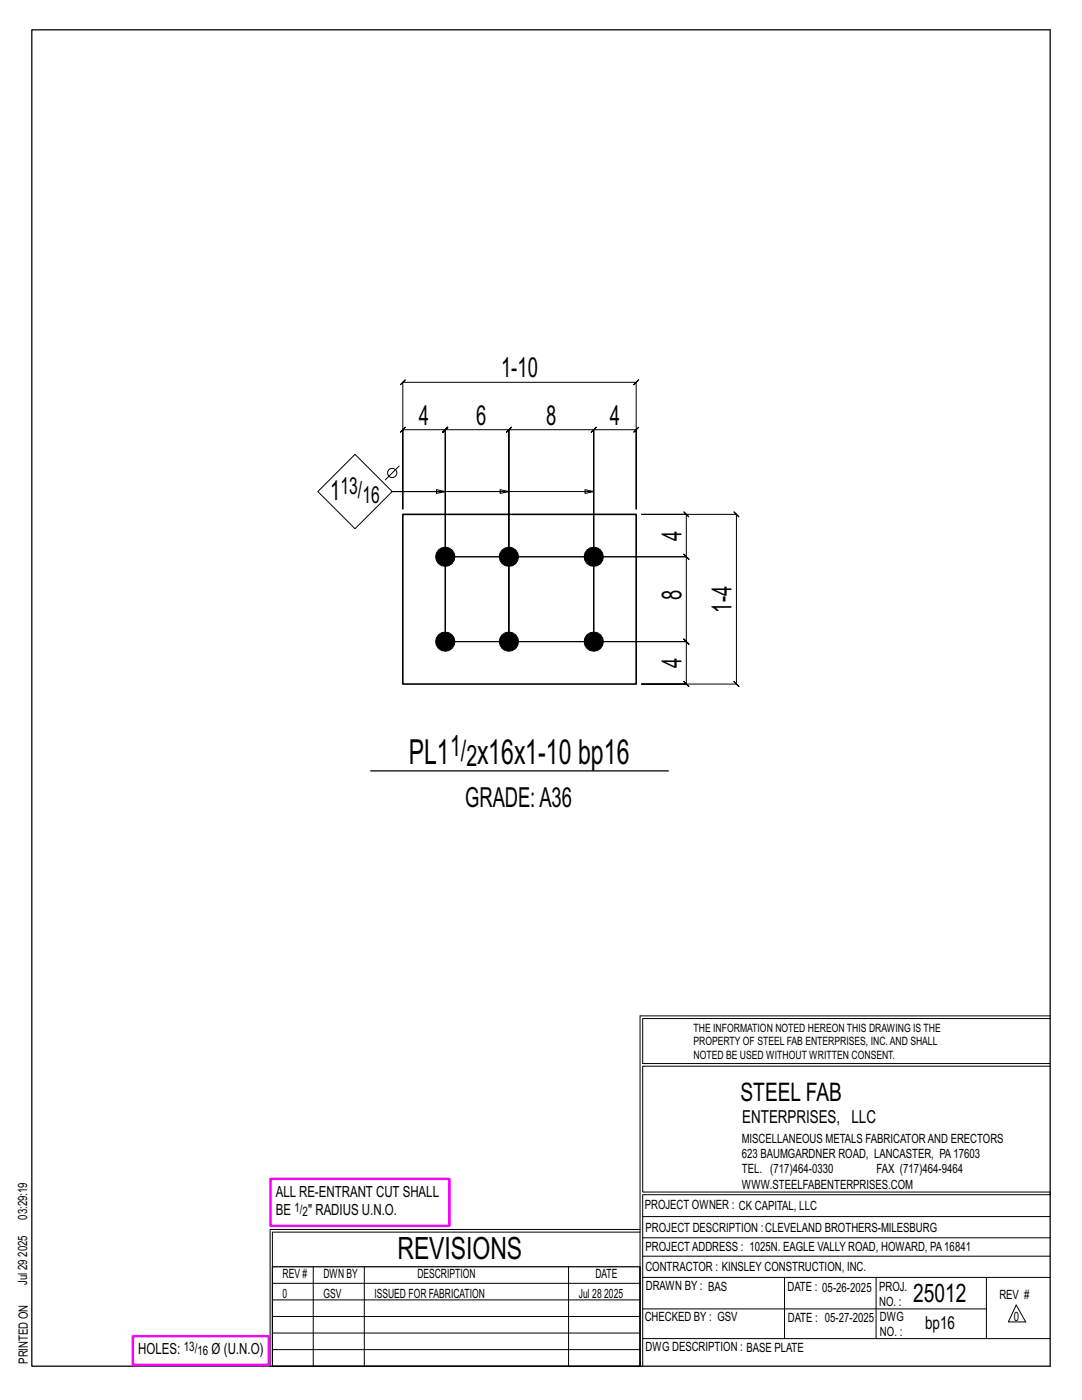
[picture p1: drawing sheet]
<svg xmlns="http://www.w3.org/2000/svg" width="216mm" height="279mm" viewBox="0 0 216 279" stroke-linecap="round" stroke-linejoin="round" font-family="sans-serif">
<defs><g id="words">
<g font-size="6.9">
<text x="81.6" y="152.4">PL1</text>
<text x="95.2" y="152.4">x16x1-10 bp16</text>
</g>
<text font-size="6.1" x="79.3" y="251.3">REVISIONS</text>
<g font-size="5.9">
<text x="89.8" y="150.8">1/</text>
<text x="93.1" y="152.9">2</text>
</g>
<g font-size="5.5">
<text x="100" y="75.3">1-10</text>
<text x="83.6" y="84.8">4</text>
<text x="95" y="84.8">6</text>
<text x="109" y="84.8">8</text>
<text x="121.7" y="84.8">4</text>
<text x="65.9" y="99.9">1</text>
<text x="136" y="107.9" transform="rotate(-90 136 107.9)">4</text>
<text x="136" y="119.8" transform="rotate(-90 136 119.8)">8</text>
<text x="146" y="122.2" transform="rotate(-90 146 122.2)">1-4</text>
<text x="136" y="133.3" transform="rotate(-90 136 133.3)">4</text>
<text x="92.8" y="161.1">GRADE:A36</text>
</g>
<g font-size="5.1">
<text x="147.8" y="219.8">STEEL FAB</text>
<text x="182.2" y="259.9">25012</text>
</g>
<g font-size="4.7">
<text x="67.9" y="98.6">13/</text>
<text x="72.3" y="100.3">16</text>
</g>
<g font-size="3.6">
<text x="148.1" y="224.1">ENTERPRISES, LLC</text>
<text x="184.6" y="265.2">bp16</text>
</g>
<g font-size="3.1">
<text x="55" y="238.9">ALL RE-ENTRANT CUT SHALL</text>
<text x="55" y="242.5">BE</text>
<text x="61.5" y="242.5">&quot; RADIUS U.N.O.</text>
<text x="27.6" y="270.2">HOLES:</text>
<text x="42.2" y="270.2">Ø (U.N.O)</text>
</g>
<g font-size="2.6">
<text x="58.8" y="241.8">1/</text>
<text x="60.4" y="242.7">2</text>
<text x="36.7" y="269.6">13/</text>
<text x="39.4" y="270.5">16</text>
</g>
<g font-size="2.5">
<text x="148" y="231.2">623 BAUMGARDNER ROAD, LANCASTER, PA17603</text>
<text x="148" y="228.1">MISCELLANEOUS METALS FABRICATORAND ERECTORS</text>
<text x="148" y="237.2">WWW.STEELFABENTERPRISES.COM</text>
<text x="148" y="234.2">TEL. (717)464-0330</text>
<text x="174.9" y="234.2">FAX (717)464-9464</text>
<text x="5.4" y="243.4" transform="rotate(-90 5.4 243.4)">03:29:19</text>
<text x="128.7" y="241.3">PROJECT OWNER : CK CAPITAL, LLC</text>
<text x="128.8" y="246">PROJECT DESCRIPTION :CLEVELAND BROTHERS-MILESBURG</text>
<text x="5.4" y="250.8" transform="rotate(-90 5.4 250.8)">2025</text>
<text x="128.8" y="249.7">PROJECTADDRESS : 1025N. EAGLE VALLY ROAD, HOWARD, PA16841</text>
<text x="5.4" y="256.5" transform="rotate(-90 5.4 256.5)">Jul 29</text>
<text x="56.4" y="255">REV #</text>
<text x="64.5" y="255">DWN BY</text>
<text x="83.3" y="255">DESCRIPTION</text>
<text x="118.8" y="255">DATE</text>
<text x="128.8" y="253.7">CONTRACTOR : KINSLEY CONSTRUCTION, INC.</text>
<text x="128.9" y="257.5">DRAWN BY : BAS</text>
<text x="157.1" y="257.6">DATE : 05-26-2025</text>
<text x="175.4" y="257.7">PROJ.</text>
<text x="56.4" y="259">0</text>
<text x="64.5" y="259">GSV</text>
<text x="74.7" y="259">ISSUED FOR FABRICATION</text>
<text x="115.5" y="259">Jul 28</text>
<text x="120.6" y="259">2025</text>
<text x="128.6" y="263.7">CHECKED BY : GSV</text>
<text x="157.2" y="263.7">DATE : 05-27-2025</text>
<text x="175.4" y="260.7">NO. :</text>
<text x="175.6" y="263.7">DWG</text>
<text x="199.4" y="259.2">REV #</text>
<text x="202.3" y="263.7">0</text>
<text x="128.8" y="269.7">DWG DESCRIPTION : BASE PLATE</text>
<text x="175.6" y="266.7">NO. :</text>
<text x="5.5" y="272.2" transform="rotate(-90 5.5 272.2)">PRINTED ON</text>
</g>
<g font-size="2.3">
<text x="138.4" y="208.6">PROPERTY OF STEEL FAB ENTERPRISES, INC.AND SHALL</text>
<text x="138.4" y="205.9">THE INFORMATION NOTED HEREON THIS DRAWING IS THE</text>
<text x="138.4" y="211.3">NOTED BE USED WITHOUT WRITTEN CONSENT.</text>
</g>
</g></defs>
<g fill="none" stroke="#000" stroke-width=".2">
<path d="M80.9 75.8l-.5 .5h46.5l-.5 .5 1-1-.5 .5v25.3v-15.8l.5-.5-1 1 .5-.5h-8.4l.5-.5-1 1 .5-.5v42.3v-42.3l.5-.5-1 1 .5-.5h-17l.5-.5-1 1 .5-.5v42.3v-42.3l.5-.5-1 1 .5-.5h-12.7l.5-.5-1 1 .5-.5v42.3v-42.3l.5-.5-1 1 .5-.5h-8.4l.5-.5-1 1 .5-.5v15.8v-25.3l-.5 .5zM63.4 98.1l7.4-7.4 7.5 7.4-7.5 7.4zM78.3 98.1h40.2l-1.8 .4v-.8l1.8 .4M79.7 93l-2.8 2.8M88.8 98.1l-1.7-.4v.8l1.7-.4h-10.5h23.2l-1.7 .4v-.8l1.7 .4M88.8 111.1h48.1l.5 .5-1-1 .5 .5v-8.4l.5 .5-1-1 .5 .5h-8.9h18.9l-.5-.5 1 1-.5-.5v33.8l-.5-.5 1 1-.5-.5h-18.9h8.9l.5 .5-1-1 .5 .5v-8.4l.5 .5-1-1 .5 .5h-48.1h48.1l.5 .5-1-1 .5 .5v-17l.5 .5-1-1 .5 .5zM127.7 202.7v70M127.7 202.7h81.8M209.5 203.3h-81.3v9h81.3M209.5 212.8h-81.3v25.1h81.3v.5h-81.3v34.3M54.4 259.4h73.3M54.4 256.1h73.3"/>
<path d="M62.5 252.8v19.9M72.7 252.8v19.9M113.4 252.8v19.9M127.7 245.4h-73.8v27.3M127.7 245.9h-73.3v6.9M128.2 242.8h81.3M128.2 254.9h81.3M128.2 250.7h81.3M128.2 247h81.3M156.5 254.9v12.2M174.8 254.9v12.2M196.8 254.9v12.2"/>
<path d="M54.4 269.3h73.3M54.4 266h73.3M54.4 262.7h73.3M128.2 261.2h68.6M128.2 267.1h81.3M202.8 260.4l1.9 3.4h-3.5z"/>
<circle cx="78.3" cy="94.4" r=".93"/>
</g>
<path d="M6.3 6h203.2v266.7h-203.2zM74 153.8h59.4M54.4 252.8h73.3v19.9h-73.3z" fill="none" stroke="#000" stroke-width=".25"/>
<path d="M54 235.3h35.6v9.3h-35.6zM26.5 266.7h27.1v5.7h-27.1z" fill="none" stroke="#f0f" stroke-width=".5"/>
<g fill="#000" stroke="#000" stroke-width=".2">
<circle cx="88.8" cy="111.1" r="1.92"/>
<circle cx="101.5" cy="111.1" r="1.92"/>
<circle cx="118.5" cy="111.1" r="1.92"/>
<circle cx="88.8" cy="128.1" r="1.92"/>
<circle cx="101.5" cy="128.1" r="1.92"/>
<circle cx="118.5" cy="128.1" r="1.92"/>
</g>
<path d="M80.4 102.7h46.5v33.8h-46.5z" fill="none" stroke="#000" stroke-width=".32"/>
<use href="#words"/>
</svg>
